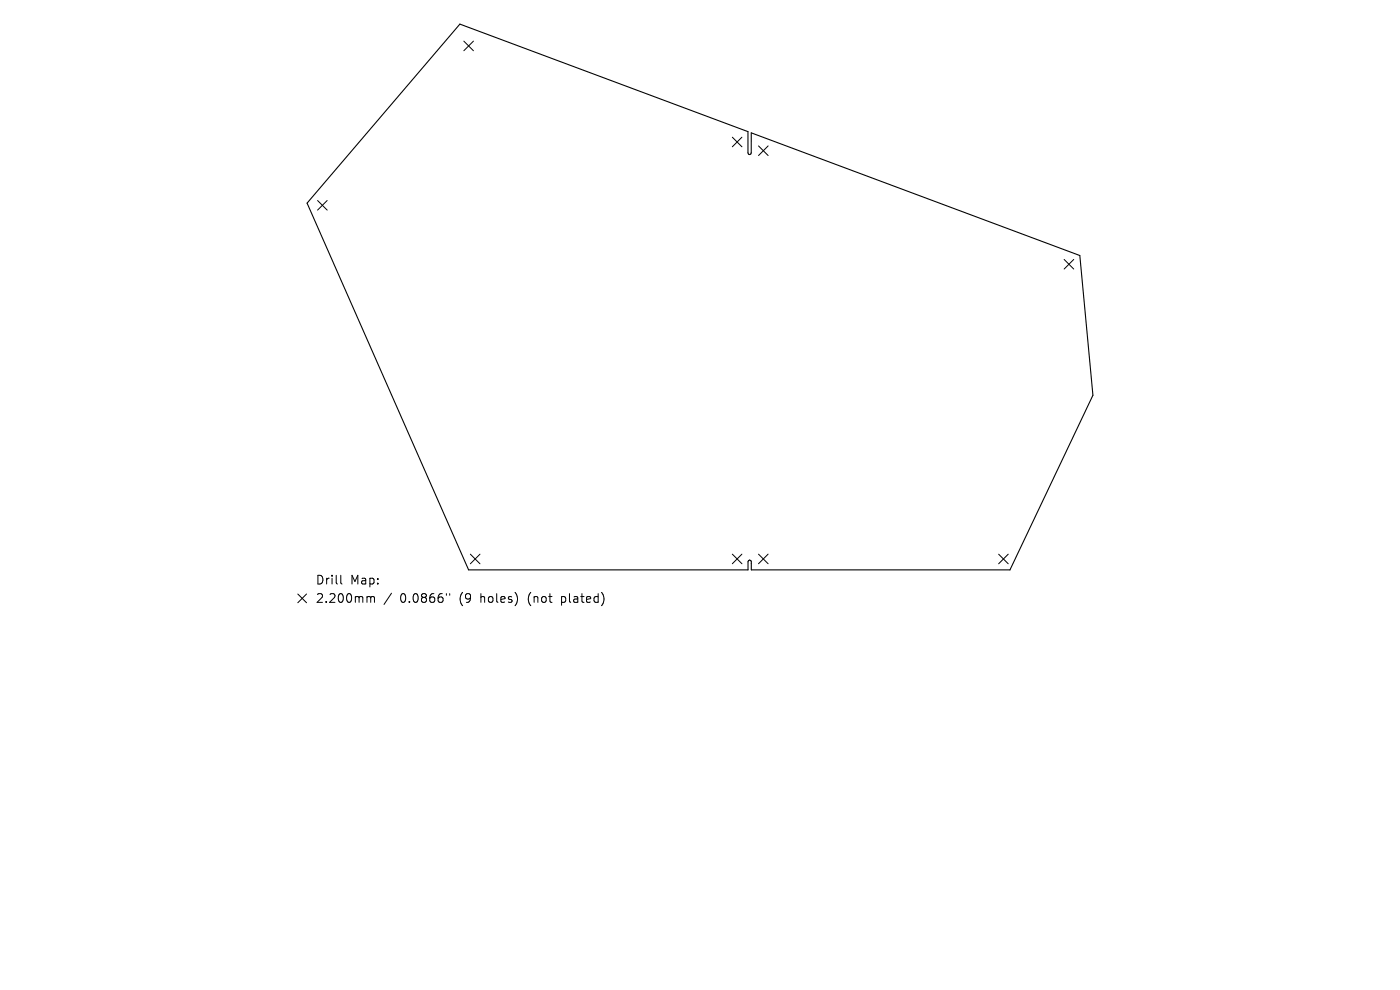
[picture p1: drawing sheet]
<svg xmlns="http://www.w3.org/2000/svg" width="297mm" height="210mm" viewBox="0 0 297 210" stroke-linecap="round" stroke-linejoin="round" font-family="sans-serif">
<defs><g id="words">
<g font-size="2.6">
<text x="66.9" y="124.2">Drill</text>
<text x="74.3" y="124.2">Map:</text>
<text x="66.9" y="128.1">2.200mm</text>
<text x="84.9" y="128.1">0.0866&quot;</text>
<text x="97.6" y="128.1">(9</text>
<text x="102.2" y="128.1">holes)</text>
<text x="112.4" y="128.1">(not</text>
<text x="119.7" y="128.1">plated)</text>
</g>
</g></defs>
<path d="M97.6 5.1l61.1 22.8v4.5l.3 .4 .4-.4v-4.2l69.7 26 2.8 29.6-17.6 37.1h-54.9v-1.7l-.4-.4-.3 .4v1.7h-59.3l-34.3-77.8z" fill="none" stroke="#000" stroke-width=".23"/>
<g fill="none" stroke="#000" stroke-width=".21">
<path d="M98.4 8.7l2 2.1M100.4 8.7l-2 2.1M155.4 29.1l2 2M157.4 29.1l-2 2M160.9 31l2.1 2M163 31l-2.1 2M67.4 42.5l2 2.1M69.4 42.5l-2 2.1M225.7 55l2.1 2.1M227.8 55l-2.1 2.1M99.8 117.6l2 2M101.8 117.6l-2 2"/>
<path d="M155.4 117.5l2 2.1M157.4 117.5l-2 2.1M160.9 117.5l2.1 2.1M163 117.5l-2.1 2.1M211.9 117.6l2 2M213.9 117.6l-2 2M63.2 126l1.8 1.9M65 126l-1.8 1.9M72.3 122v1.6l.3 .3M78.1 126.5l.5 .1v.2M78.6 126.8l.3-.3 .5 .1v1.2M78.6 126.8v1"/>
<path d="M83.1 125.8l-1.6 2.4M94.7 125.9v.4M95.4 125.9v.4"/>
</g>
<use href="#words"/>
</svg>
